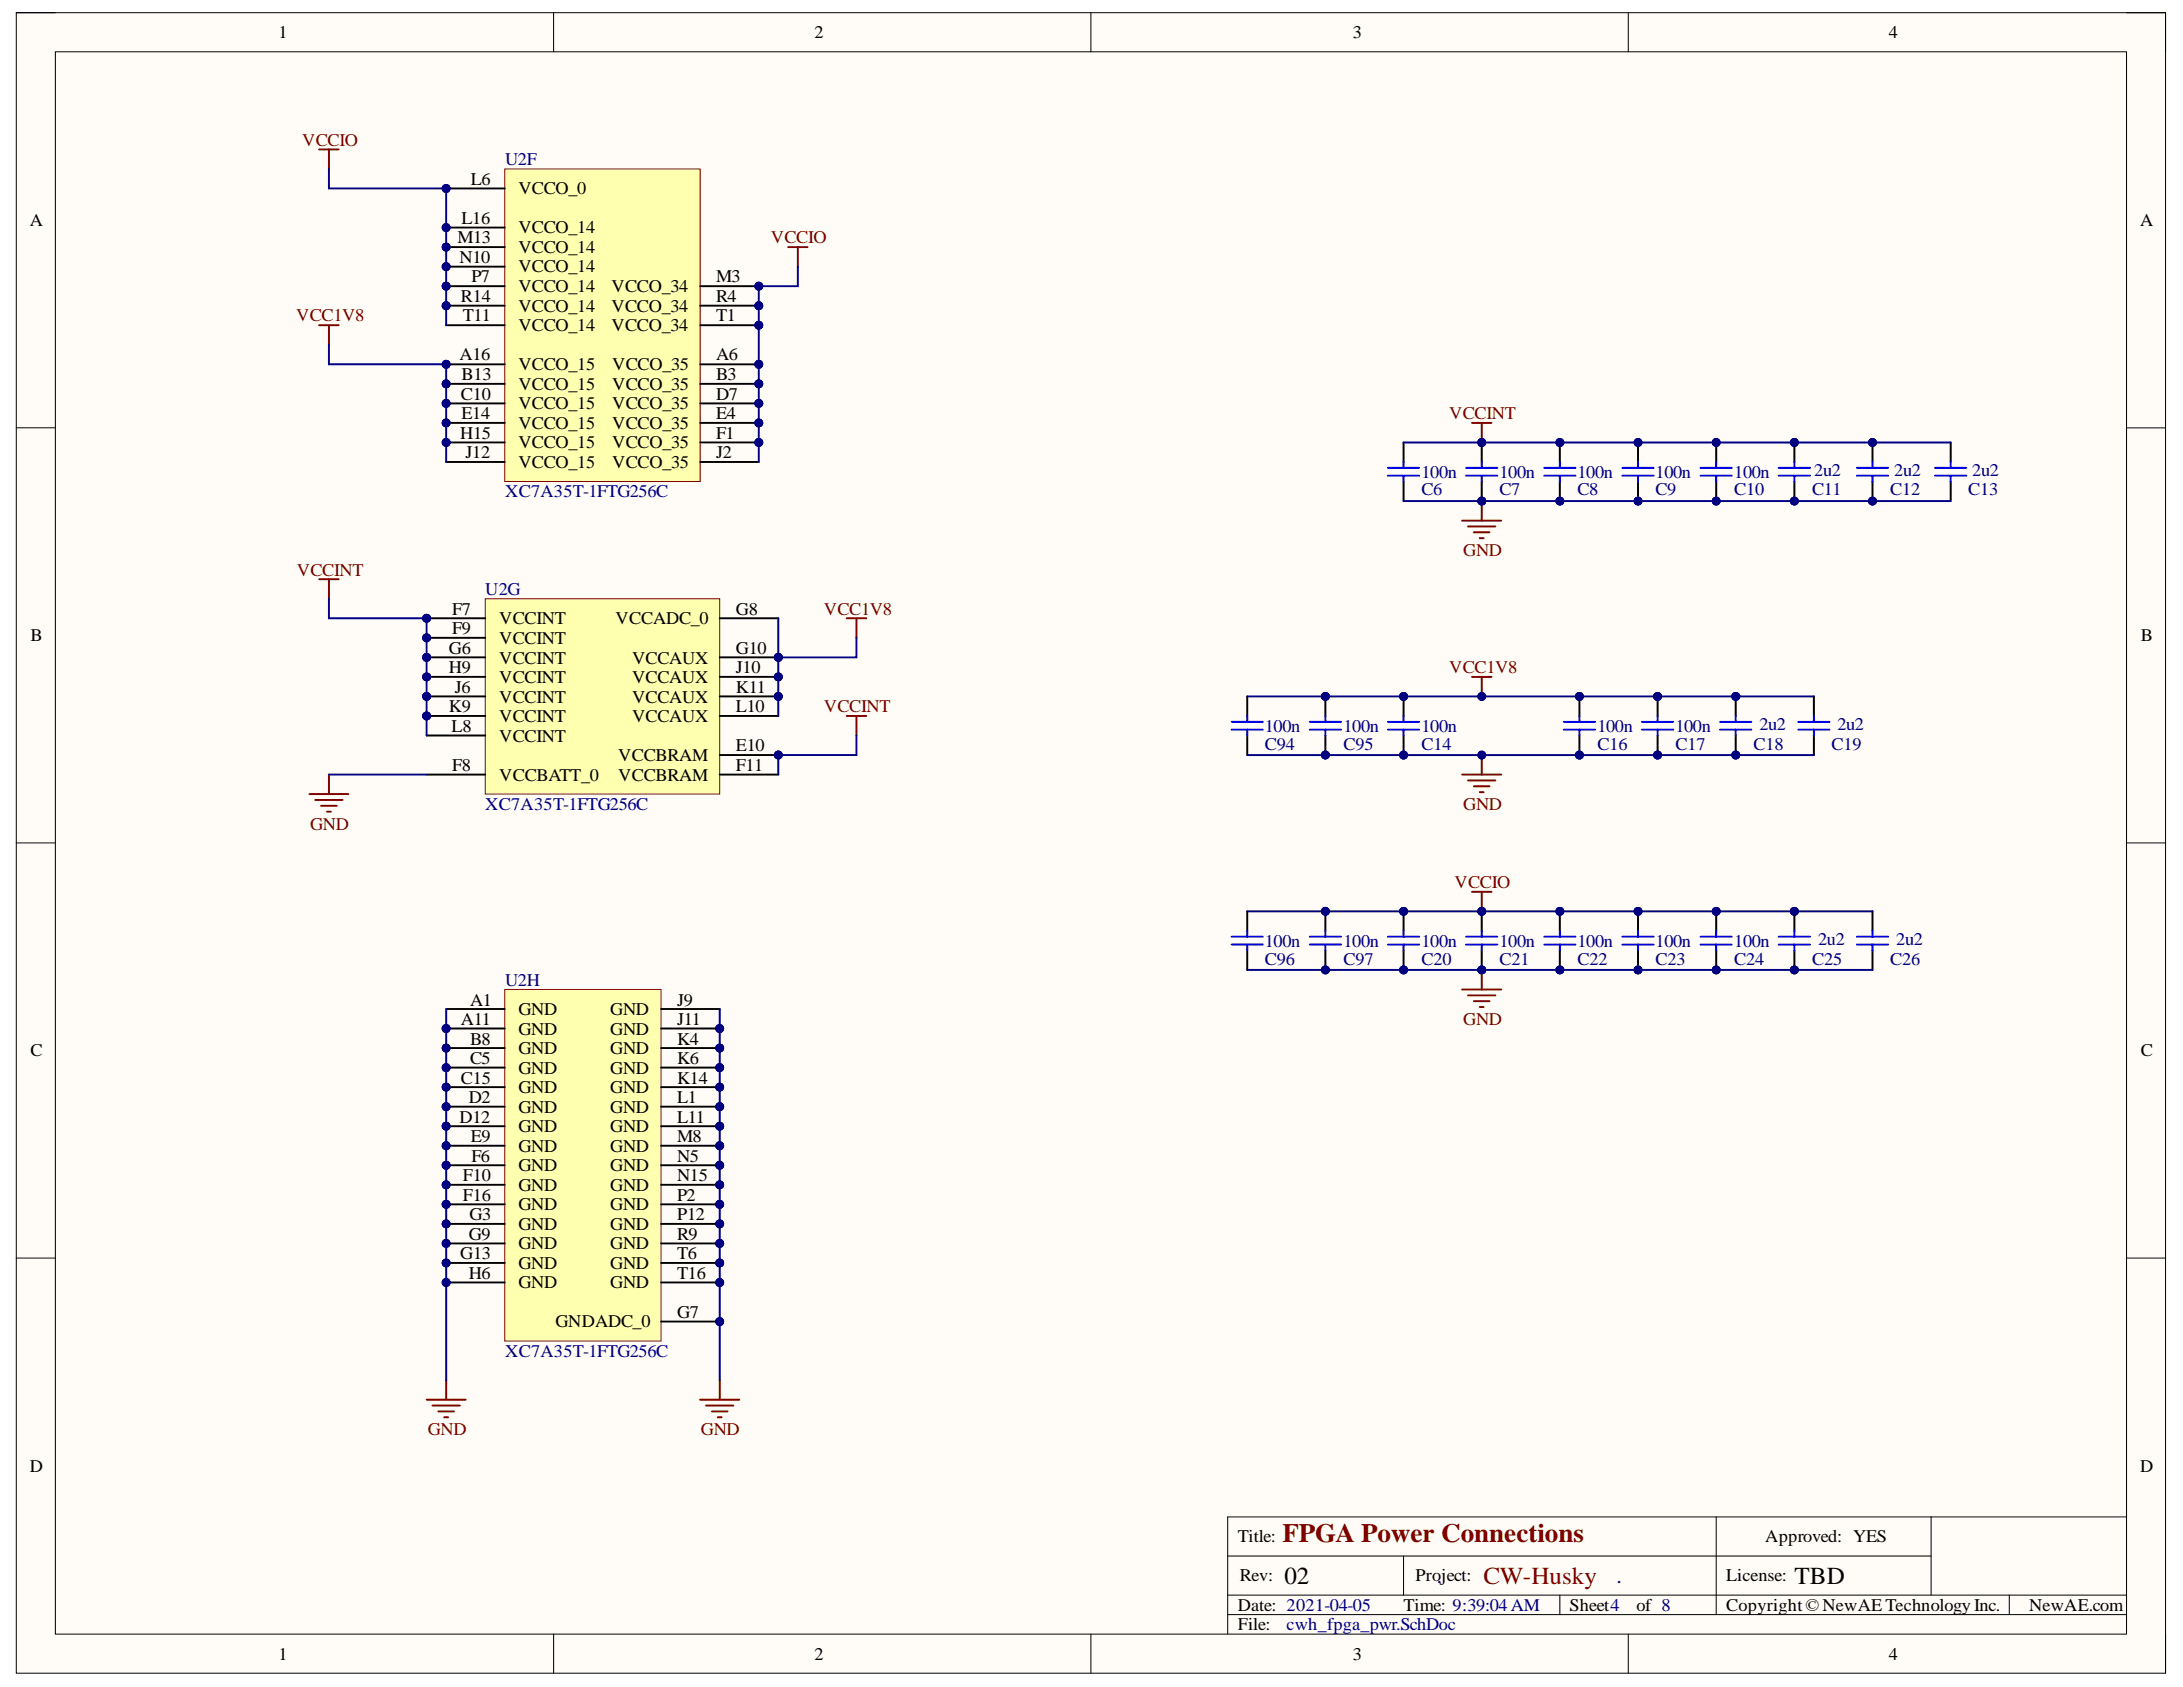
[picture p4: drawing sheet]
<svg xmlns="http://www.w3.org/2000/svg" width="279mm" height="216mm" viewBox="0 0 279 216" stroke-linecap="round" stroke-linejoin="round" font-family="sans-serif">
<defs><g id="words">
<text font-size="3.4" fill="#800000" x="164.2" y="197.4">FPGA Power Connections</text>
<g font-size="3.1">
<text x="164.4" y="202.7">02</text>
<text x="229.7" y="202.7">TBD</text>
</g>
<text font-size="3.1" fill="#800000" x="189.9" y="202.7">CW-Husky</text>
<g font-size="2.7" fill="#000080">
<text x="183.9" y="202.5">.</text>
<text x="206.9" y="202.5">.</text>
</g>
<g font-size="2.3">
<text x="35.6" y="4.9">1</text>
<text x="104.3" y="4.9">2</text>
<text x="173.1" y="4.9">3</text>
<text x="241.8" y="4.9">4</text>
<text x="60.3" y="23.6">L6</text>
<text x="3.8" y="28.9">A</text>
<text x="59.1" y="28.7">L16</text>
<text x="66.3" y="24.9">VCCO_0</text>
<text x="66.3" y="29.9">VCCO_14</text>
<text x="273.9" y="28.9">A</text>
<text x="58.6" y="31.1">M13</text>
<text x="58.8" y="33.7">N10</text>
<text x="66.3" y="32.4">VCCO_14</text>
<text x="66.3" y="34.9">VCCO_14</text>
<text x="59" y="38.7">R14</text>
<text x="59.2" y="41.1">T11</text>
<text x="60.3" y="36.1">P7</text>
<text x="66.3" y="37.4">VCCO_14</text>
<text x="66.3" y="39.9">VCCO_14</text>
<text x="78.3" y="37.4">VCCO_34</text>
<text x="78.3" y="39.9">VCCO_34</text>
<text x="91.6" y="36.1">M3</text>
<text x="91.6" y="38.7">R4</text>
<text x="91.6" y="41.1">T1</text>
<text x="58.8" y="46.1">A16</text>
<text x="66.3" y="42.4">VCCO_14</text>
<text x="66.3" y="47.4">VCCO_15</text>
<text x="78.3" y="42.4">VCCO_34</text>
<text x="78.4" y="47.4">VCCO_35</text>
<text x="91.6" y="46.1">A6</text>
<text x="59" y="51.2">C10</text>
<text x="59.1" y="48.7">B13</text>
<text x="59.1" y="53.6">E14</text>
<text x="66.3" y="49.9">VCCO_15</text>
<text x="66.3" y="52.4">VCCO_15</text>
<text x="78.4" y="49.9">VCCO_35</text>
<text x="78.4" y="52.4">VCCO_35</text>
<text x="91.6" y="48.7">B3</text>
<text x="91.6" y="51.2">D7</text>
<text x="91.6" y="53.6">E4</text>
<text x="58.9" y="56.2">H15</text>
<text x="59.6" y="58.6">J12</text>
<text x="66.3" y="54.9">VCCO_15</text>
<text x="66.3" y="57.4">VCCO_15</text>
<text x="66.3" y="59.9">VCCO_15</text>
<text x="78.4" y="54.9">VCCO_35</text>
<text x="78.4" y="57.4">VCCO_35</text>
<text x="78.4" y="59.9">VCCO_35</text>
<text x="91.6" y="56.2">F1</text>
<text x="91.6" y="58.6">J2</text>
<text x="3.9" y="82.1">B</text>
<text x="57.5" y="83.7">G6</text>
<text x="57.9" y="78.7">F7</text>
<text x="57.9" y="81.1">F9</text>
<text x="63.9" y="79.9">VCCINT</text>
<text x="63.9" y="82.4">VCCINT</text>
<text x="78.8" y="79.9">VCCADC_0</text>
<text x="94.2" y="83.7">G10</text>
<text x="94.2" y="78.7">G8</text>
<text x="274" y="82.1">B</text>
<text x="57.5" y="86.1">H9</text>
<text x="58.2" y="88.7">J6</text>
<text x="63.9" y="84.9">VCCINT</text>
<text x="63.9" y="87.4">VCCINT</text>
<text x="63.9" y="89.9">VCCINT</text>
<text x="80.9" y="84.9">VCCAUX</text>
<text x="80.9" y="87.4">VCCAUX</text>
<text x="80.9" y="89.9">VCCAUX</text>
<text x="94.2" y="86.1">J10</text>
<text x="94.2" y="88.7">K11</text>
<text x="57.5" y="91.1">K9</text>
<text x="57.8" y="93.7">L8</text>
<text x="63.9" y="92.4">VCCINT</text>
<text x="63.9" y="94.9">VCCINT</text>
<text x="80.9" y="92.4">VCCAUX</text>
<text x="94.2" y="91.1">L10</text>
<text x="57.9" y="98.7">F8</text>
<text x="63.9" y="99.9">VCCBATT_0</text>
<text x="79.1" y="97.4">VCCBRAM</text>
<text x="79.1" y="99.9">VCCBRAM</text>
<text x="94.2" y="96.1">E10</text>
<text x="94.2" y="98.7">F11</text>
<text x="59" y="131.1">A11</text>
<text x="60.2" y="128.7">A1</text>
<text x="66.3" y="129.9">GND</text>
<text x="78.1" y="129.9">GND</text>
<text x="86.7" y="128.7">J9</text>
<text x="86.7" y="131.1">J11</text>
<text x="3.9" y="135.2">C</text>
<text x="60.2" y="133.7">B8</text>
<text x="60.2" y="136.1">C5</text>
<text x="66.3" y="132.4">GND</text>
<text x="66.3" y="134.9">GND</text>
<text x="66.3" y="137.4">GND</text>
<text x="78.1" y="132.4">GND</text>
<text x="78.1" y="134.9">GND</text>
<text x="78.1" y="137.4">GND</text>
<text x="86.7" y="133.7">K4</text>
<text x="86.7" y="136.1">K6</text>
<text x="274" y="135.2">C</text>
<text x="58.8" y="143.7">D12</text>
<text x="59" y="138.7">C15</text>
<text x="60" y="141.1">D2</text>
<text x="66.3" y="139.9">GND</text>
<text x="66.3" y="142.4">GND</text>
<text x="78.1" y="139.9">GND</text>
<text x="78.1" y="142.4">GND</text>
<text x="86.7" y="138.7">K14</text>
<text x="86.7" y="141.1">L1</text>
<text x="86.7" y="143.7">L11</text>
<text x="60.3" y="146.2">E9</text>
<text x="60.3" y="148.7">F6</text>
<text x="66.3" y="144.9">GND</text>
<text x="66.3" y="147.4">GND</text>
<text x="66.3" y="149.9">GND</text>
<text x="78.1" y="144.9">GND</text>
<text x="78.1" y="147.4">GND</text>
<text x="78.1" y="149.9">GND</text>
<text x="86.7" y="146.2">M8</text>
<text x="86.7" y="148.7">N5</text>
<text x="59.2" y="151.2">F10</text>
<text x="59.2" y="153.6">F16</text>
<text x="66.3" y="152.4">GND</text>
<text x="66.3" y="154.9">GND</text>
<text x="78.1" y="152.4">GND</text>
<text x="78.1" y="154.9">GND</text>
<text x="86.7" y="151.2">N15</text>
<text x="86.7" y="153.6">P2</text>
<text x="58.9" y="161.2">G13</text>
<text x="60" y="158.6">G9</text>
<text x="60.1" y="156.2">G3</text>
<text x="66.3" y="157.5">GND</text>
<text x="66.3" y="159.9">GND</text>
<text x="78.1" y="157.5">GND</text>
<text x="78.1" y="159.9">GND</text>
<text x="86.7" y="156.2">P12</text>
<text x="86.7" y="158.6">R9</text>
<text x="86.7" y="161.2">T6</text>
<text x="60" y="163.6">H6</text>
<text x="66.3" y="162.4">GND</text>
<text x="66.3" y="164.9">GND</text>
<text x="78.1" y="162.4">GND</text>
<text x="78.1" y="164.9">GND</text>
<text x="86.7" y="163.6">T16</text>
<text x="71.1" y="169.9">GNDADC_0</text>
<text x="86.7" y="168.7">G7</text>
<text x="3.8" y="188.3">D</text>
<text x="273.9" y="188.3">D</text>
<text x="158.4" y="197.4">Title:</text>
<text x="225.9" y="197.4">Approved: YES</text>
<text x="158.7" y="202.4">Rev:</text>
<text x="181.2" y="202.4">Project:</text>
<text x="220.9" y="202.4">License:</text>
<text x="158.4" y="206.2">Date: 2021-04-05</text>
<text x="158.4" y="208.6">File:</text>
<text x="179.7" y="206.2">Time: 9:39:04 AM</text>
<text x="200.9" y="206.2">Sheet4</text>
<text x="209.4" y="206.2">of 8</text>
<text x="220.9" y="206.2">Copyright© NewAE Technology Inc.</text>
<text x="259.7" y="206.2">NewAE.com</text>
<text x="35.6" y="212.4">1</text>
<text x="104.3" y="212.4">2</text>
<text x="173.1" y="212.4">3</text>
<text x="241.8" y="212.4">4</text>
</g>
<g font-size="2.3" fill="#800000">
<text x="38.7" y="18.6">VCCIO</text>
<text x="98.7" y="31.1">VCCIO</text>
<text x="37.9" y="41.1">VCC1V8</text>
<text x="185.5" y="53.6">VCCINT</text>
<text x="187.3" y="71.2">GND</text>
<text x="38" y="73.7">VCCINT</text>
<text x="105.4" y="78.7">VCC1V8</text>
<text x="185.5" y="86.1">VCC1V8</text>
<text x="105.4" y="91.1">VCCINT</text>
<text x="39.7" y="106.2">GND</text>
<text x="187.3" y="103.6">GND</text>
<text x="186.2" y="113.6">VCCIO</text>
<text x="187.3" y="131.1">GND</text>
<text x="54.7" y="183.7">GND</text>
<text x="89.7" y="183.7">GND</text>
</g>
<g font-size="2.3" fill="#000080">
<text x="64.7" y="21.2">U2F</text>
<text x="64.7" y="63.6">XC7A35T-1FTG256C</text>
<text x="181.9" y="63.4">C6</text>
<text x="181.9" y="61.2">100n</text>
<text x="191.9" y="63.4">C7</text>
<text x="191.9" y="61.2">100n</text>
<text x="201.9" y="63.4">C8</text>
<text x="201.9" y="61.2">100n</text>
<text x="211.9" y="63.4">C9</text>
<text x="211.9" y="61.2">100n</text>
<text x="222" y="63.4">C10</text>
<text x="222" y="61.2">100n</text>
<text x="231.9" y="63.4">C11</text>
<text x="232.2" y="60.9">2u2</text>
<text x="241.9" y="63.4">C12</text>
<text x="242.4" y="60.9">2u2</text>
<text x="251.9" y="63.4">C13</text>
<text x="252.4" y="60.9">2u2</text>
<text x="62.1" y="76.1">U2G</text>
<text x="161.9" y="95.9">C94</text>
<text x="161.9" y="93.7">100n</text>
<text x="171.9" y="95.9">C95</text>
<text x="171.9" y="93.7">100n</text>
<text x="181.9" y="95.9">C14</text>
<text x="181.9" y="93.7">100n</text>
<text x="204.4" y="95.9">C16</text>
<text x="204.4" y="93.7">100n</text>
<text x="214.4" y="95.9">C17</text>
<text x="214.4" y="93.7">100n</text>
<text x="224.4" y="95.9">C18</text>
<text x="225.2" y="93.4">2u2</text>
<text x="234.4" y="95.9">C19</text>
<text x="235.2" y="93.4">2u2</text>
<text x="62.1" y="103.6">XC7A35T-1FTG256C</text>
<text x="161.9" y="123.4">C96</text>
<text x="161.9" y="121.2">100n</text>
<text x="171.9" y="123.4">C97</text>
<text x="171.9" y="121.2">100n</text>
<text x="181.9" y="123.4">C20</text>
<text x="181.9" y="121.2">100n</text>
<text x="191.9" y="123.4">C21</text>
<text x="191.9" y="121.2">100n</text>
<text x="201.9" y="123.4">C22</text>
<text x="201.9" y="121.2">100n</text>
<text x="211.9" y="123.4">C23</text>
<text x="211.9" y="121.2">100n</text>
<text x="222" y="123.4">C24</text>
<text x="222" y="121.2">100n</text>
<text x="231.9" y="123.4">C25</text>
<text x="232.7" y="120.9">2u2</text>
<text x="241.9" y="123.4">C26</text>
<text x="242.7" y="120.9">2u2</text>
<text x="64.7" y="126.1">U2H</text>
<text x="64.7" y="173.7">XC7A35T-1FTG256C</text>
<text x="164.7" y="208.6">cwh_fpga_pwr.SchDoc</text>
</g>
</g></defs>
<path d="M2.1 1.6h275.1v212.5h-275.1z" fill-rule="evenodd" fill="#fffcf8"/>
<path d="M2.1 1.6h275.1v212.5h-275.1z" fill="none" stroke="#000" stroke-width=".13"/>
<path d="M7.1 6.6h265.1v202.5h-265.1z" fill-rule="evenodd" fill="#fffcf8"/>
<g fill="none" stroke="#000" stroke-width=".13">
<path d="M2.1 1.6h5M7.1 6.6h265.1v202.5h-265.1zM70.9 1.6v5M139.6 1.6v5M208.4 1.6v5M272.2 1.6h5v5M2.1 54.8h5M272.2 54.8h5M2.1 107.9h5M272.2 107.9h5M2.1 161h5M272.2 161h5"/>
<path d="M157.1 199.1h90.1M179.6 199.1v5M219.7 194.1v12.5M247.2 194.1v10M272.2 194.1h-115.1v15M70.9 209.1v5M139.6 209.1v5M157.1 206.6h115.1M157.1 204.1h115.1M199.6 204.1v2.5M208.4 209.1v5M257.2 204.1v2.5"/>
<path d="M277.2 209.1v5"/>
</g>
<path d="M54.6 179.1h5M55.4 179.9h3.5M57.1 176.6v2.5M56.1 180.6h2M56.9 181.4h.5" fill="none" stroke="#800000" stroke-width=".25"/>
<path d="M179.6 56.6v2.5M179.6 61.6v2.5" fill="none" stroke="#000" stroke-width=".25"/>
<path d="M177.6 59.9h4M179.6 59.1v.8M177.6 60.9h4M179.6 60.9v.7" fill="none" stroke="#00f" stroke-width=".25"/>
<circle cx="189.6" cy="56.6" r=".5" fill="#000080"/>
<circle cx="189.6" cy="56.6" r=".5" fill="none" stroke="#000080" stroke-width=".13"/>
<circle cx="189.6" cy="64.1" r=".5" fill="#000080"/>
<circle cx="189.6" cy="64.1" r=".5" fill="none" stroke="#000080" stroke-width=".13"/>
<path d="M189.6 56.6v2.5" fill="none" stroke="#000" stroke-width=".25"/>
<circle cx="189.6" cy="56.6" r=".5" fill="#000080"/>
<circle cx="189.6" cy="56.6" r=".5" fill="none" stroke="#000080" stroke-width=".13"/>
<path d="M189.6 61.6v2.5" fill="none" stroke="#000" stroke-width=".25"/>
<circle cx="189.6" cy="64.1" r=".5" fill="#000080"/>
<circle cx="189.6" cy="64.1" r=".5" fill="none" stroke="#000080" stroke-width=".13"/>
<path d="M187.6 59.9h4M189.6 59.1v.8M187.6 60.9h4M189.6 60.9v.7" fill="none" stroke="#00f" stroke-width=".25"/>
<circle cx="199.6" cy="56.6" r=".5" fill="#000080"/>
<circle cx="199.6" cy="56.6" r=".5" fill="none" stroke="#000080" stroke-width=".13"/>
<circle cx="199.6" cy="64.1" r=".5" fill="#000080"/>
<circle cx="199.6" cy="64.1" r=".5" fill="none" stroke="#000080" stroke-width=".13"/>
<path d="M199.6 56.6v2.5" fill="none" stroke="#000" stroke-width=".25"/>
<circle cx="199.6" cy="56.6" r=".5" fill="#000080"/>
<circle cx="199.6" cy="56.6" r=".5" fill="none" stroke="#000080" stroke-width=".13"/>
<path d="M199.6 61.6v2.5" fill="none" stroke="#000" stroke-width=".25"/>
<circle cx="199.6" cy="64.1" r=".5" fill="#000080"/>
<circle cx="199.6" cy="64.1" r=".5" fill="none" stroke="#000080" stroke-width=".13"/>
<path d="M197.6 59.9h4.1M199.6 59.1v.8M197.6 60.9h4.1M199.6 60.9v.7" fill="none" stroke="#00f" stroke-width=".25"/>
<circle cx="209.6" cy="56.6" r=".5" fill="#000080"/>
<circle cx="209.6" cy="56.6" r=".5" fill="none" stroke="#000080" stroke-width=".13"/>
<circle cx="209.6" cy="64.1" r=".5" fill="#000080"/>
<circle cx="209.6" cy="64.1" r=".5" fill="none" stroke="#000080" stroke-width=".13"/>
<path d="M209.6 56.6v2.5" fill="none" stroke="#000" stroke-width=".25"/>
<circle cx="209.6" cy="56.6" r=".5" fill="#000080"/>
<circle cx="209.6" cy="56.6" r=".5" fill="none" stroke="#000080" stroke-width=".13"/>
<path d="M209.6 61.6v2.5" fill="none" stroke="#000" stroke-width=".25"/>
<circle cx="209.6" cy="64.1" r=".5" fill="#000080"/>
<circle cx="209.6" cy="64.1" r=".5" fill="none" stroke="#000080" stroke-width=".13"/>
<path d="M207.6 59.9h4M209.6 59.1v.8M207.6 60.9h4M209.6 60.9v.7" fill="none" stroke="#00f" stroke-width=".25"/>
<circle cx="219.7" cy="56.6" r=".5" fill="#000080"/>
<circle cx="219.7" cy="56.6" r=".5" fill="none" stroke="#000080" stroke-width=".13"/>
<circle cx="219.7" cy="64.1" r=".5" fill="#000080"/>
<circle cx="219.7" cy="64.1" r=".5" fill="none" stroke="#000080" stroke-width=".13"/>
<path d="M219.7 56.6v2.5" fill="none" stroke="#000" stroke-width=".25"/>
<circle cx="219.7" cy="56.6" r=".5" fill="#000080"/>
<circle cx="219.7" cy="56.6" r=".5" fill="none" stroke="#000080" stroke-width=".13"/>
<path d="M219.7 61.6v2.5" fill="none" stroke="#000" stroke-width=".25"/>
<circle cx="219.7" cy="64.1" r=".5" fill="#000080"/>
<circle cx="219.7" cy="64.1" r=".5" fill="none" stroke="#000080" stroke-width=".13"/>
<path d="M217.7 59.9h4M219.7 59.1v.8M217.7 60.9h4M219.7 60.9v.7" fill="none" stroke="#00f" stroke-width=".25"/>
<circle cx="179.6" cy="116.6" r=".5" fill="#000080"/>
<circle cx="179.6" cy="116.6" r=".5" fill="none" stroke="#000080" stroke-width=".13"/>
<circle cx="179.6" cy="124.1" r=".5" fill="#000080"/>
<circle cx="179.6" cy="124.1" r=".5" fill="none" stroke="#000080" stroke-width=".13"/>
<path d="M179.6 116.6v2.5" fill="none" stroke="#000" stroke-width=".25"/>
<circle cx="179.6" cy="116.6" r=".5" fill="#000080"/>
<circle cx="179.6" cy="116.6" r=".5" fill="none" stroke="#000080" stroke-width=".13"/>
<path d="M179.6 121.6v2.5" fill="none" stroke="#000" stroke-width=".25"/>
<circle cx="179.6" cy="124.1" r=".5" fill="#000080"/>
<circle cx="179.6" cy="124.1" r=".5" fill="none" stroke="#000080" stroke-width=".13"/>
<path d="M177.6 119.9h4M179.6 119.1v.8M177.6 120.9h4M179.6 120.9v.7" fill="none" stroke="#00f" stroke-width=".25"/>
<circle cx="189.6" cy="116.6" r=".5" fill="#000080"/>
<circle cx="189.6" cy="116.6" r=".5" fill="none" stroke="#000080" stroke-width=".13"/>
<circle cx="189.6" cy="124.1" r=".5" fill="#000080"/>
<circle cx="189.6" cy="124.1" r=".5" fill="none" stroke="#000080" stroke-width=".13"/>
<path d="M189.6 116.6v2.5" fill="none" stroke="#000" stroke-width=".25"/>
<circle cx="189.6" cy="116.6" r=".5" fill="#000080"/>
<circle cx="189.6" cy="116.6" r=".5" fill="none" stroke="#000080" stroke-width=".13"/>
<path d="M189.6 121.6v2.5" fill="none" stroke="#000" stroke-width=".25"/>
<circle cx="189.6" cy="124.1" r=".5" fill="#000080"/>
<circle cx="189.6" cy="124.1" r=".5" fill="none" stroke="#000080" stroke-width=".13"/>
<path d="M187.6 119.9h4M189.6 119.1v.8M187.6 120.9h4M189.6 120.9v.7" fill="none" stroke="#00f" stroke-width=".25"/>
<circle cx="199.6" cy="116.6" r=".5" fill="#000080"/>
<circle cx="199.6" cy="116.6" r=".5" fill="none" stroke="#000080" stroke-width=".13"/>
<circle cx="199.6" cy="124.1" r=".5" fill="#000080"/>
<circle cx="199.6" cy="124.1" r=".5" fill="none" stroke="#000080" stroke-width=".13"/>
<path d="M199.6 116.6v2.5" fill="none" stroke="#000" stroke-width=".25"/>
<circle cx="199.6" cy="116.6" r=".5" fill="#000080"/>
<circle cx="199.6" cy="116.6" r=".5" fill="none" stroke="#000080" stroke-width=".13"/>
<path d="M199.6 121.6v2.5" fill="none" stroke="#000" stroke-width=".25"/>
<circle cx="199.6" cy="124.1" r=".5" fill="#000080"/>
<circle cx="199.6" cy="124.1" r=".5" fill="none" stroke="#000080" stroke-width=".13"/>
<path d="M197.6 119.9h4.1M199.6 119.1v.8M197.6 120.9h4.1M199.6 120.9v.7" fill="none" stroke="#00f" stroke-width=".25"/>
<circle cx="209.6" cy="116.6" r=".5" fill="#000080"/>
<circle cx="209.6" cy="116.6" r=".5" fill="none" stroke="#000080" stroke-width=".13"/>
<circle cx="209.6" cy="124.1" r=".5" fill="#000080"/>
<circle cx="209.6" cy="124.1" r=".5" fill="none" stroke="#000080" stroke-width=".13"/>
<path d="M209.6 116.6v2.5" fill="none" stroke="#000" stroke-width=".25"/>
<circle cx="209.6" cy="116.6" r=".5" fill="#000080"/>
<circle cx="209.6" cy="116.6" r=".5" fill="none" stroke="#000080" stroke-width=".13"/>
<path d="M209.6 121.6v2.5" fill="none" stroke="#000" stroke-width=".25"/>
<circle cx="209.6" cy="124.1" r=".5" fill="#000080"/>
<circle cx="209.6" cy="124.1" r=".5" fill="none" stroke="#000080" stroke-width=".13"/>
<path d="M207.6 119.9h4M209.6 119.1v.8M207.6 120.9h4M209.6 120.9v.7" fill="none" stroke="#00f" stroke-width=".25"/>
<circle cx="219.7" cy="116.6" r=".5" fill="#000080"/>
<circle cx="219.7" cy="116.6" r=".5" fill="none" stroke="#000080" stroke-width=".13"/>
<circle cx="219.7" cy="124.1" r=".5" fill="#000080"/>
<circle cx="219.7" cy="124.1" r=".5" fill="none" stroke="#000080" stroke-width=".13"/>
<path d="M219.7 116.6v2.5" fill="none" stroke="#000" stroke-width=".25"/>
<circle cx="219.7" cy="116.6" r=".5" fill="#000080"/>
<circle cx="219.7" cy="116.6" r=".5" fill="none" stroke="#000080" stroke-width=".13"/>
<path d="M219.7 121.6v2.5" fill="none" stroke="#000" stroke-width=".25"/>
<circle cx="219.7" cy="124.1" r=".5" fill="#000080"/>
<circle cx="219.7" cy="124.1" r=".5" fill="none" stroke="#000080" stroke-width=".13"/>
<path d="M217.7 119.9h4M219.7 119.1v.8M217.7 120.9h4M219.7 120.9v.7" fill="none" stroke="#00f" stroke-width=".25"/>
<circle cx="229.7" cy="56.6" r=".5" fill="#000080"/>
<circle cx="229.7" cy="56.6" r=".5" fill="none" stroke="#000080" stroke-width=".13"/>
<circle cx="229.7" cy="64.1" r=".5" fill="#000080"/>
<circle cx="229.7" cy="64.1" r=".5" fill="none" stroke="#000080" stroke-width=".13"/>
<path d="M229.7 56.6v2.5" fill="none" stroke="#000" stroke-width=".25"/>
<circle cx="229.7" cy="56.6" r=".5" fill="#000080"/>
<circle cx="229.7" cy="56.6" r=".5" fill="none" stroke="#000080" stroke-width=".13"/>
<path d="M229.7 61.6v2.5" fill="none" stroke="#000" stroke-width=".25"/>
<circle cx="229.7" cy="64.1" r=".5" fill="#000080"/>
<circle cx="229.7" cy="64.1" r=".5" fill="none" stroke="#000080" stroke-width=".13"/>
<path d="M227.7 59.9h4M229.7 59.1v.8M227.7 60.9h4M229.7 60.9v.7" fill="none" stroke="#00f" stroke-width=".25"/>
<circle cx="239.7" cy="56.6" r=".5" fill="#000080"/>
<circle cx="239.7" cy="56.6" r=".5" fill="none" stroke="#000080" stroke-width=".13"/>
<circle cx="239.7" cy="64.1" r=".5" fill="#000080"/>
<circle cx="239.7" cy="64.1" r=".5" fill="none" stroke="#000080" stroke-width=".13"/>
<path d="M239.7 56.6v2.5" fill="none" stroke="#000" stroke-width=".25"/>
<circle cx="239.7" cy="56.6" r=".5" fill="#000080"/>
<circle cx="239.7" cy="56.6" r=".5" fill="none" stroke="#000080" stroke-width=".13"/>
<path d="M239.7 61.6v2.5" fill="none" stroke="#000" stroke-width=".25"/>
<circle cx="239.7" cy="64.1" r=".5" fill="#000080"/>
<circle cx="239.7" cy="64.1" r=".5" fill="none" stroke="#000080" stroke-width=".13"/>
<path d="M237.7 59.9h4M239.7 59.1v.8M237.7 60.9h4M239.7 60.9v.7" fill="none" stroke="#00f" stroke-width=".25"/>
<circle cx="229.7" cy="116.6" r=".5" fill="#000080"/>
<circle cx="229.7" cy="116.6" r=".5" fill="none" stroke="#000080" stroke-width=".13"/>
<circle cx="229.7" cy="124.1" r=".5" fill="#000080"/>
<circle cx="229.7" cy="124.1" r=".5" fill="none" stroke="#000080" stroke-width=".13"/>
<path d="M229.7 116.6v2.5" fill="none" stroke="#000" stroke-width=".25"/>
<circle cx="229.7" cy="116.6" r=".5" fill="#000080"/>
<circle cx="229.7" cy="116.6" r=".5" fill="none" stroke="#000080" stroke-width=".13"/>
<path d="M229.7 121.6v2.5" fill="none" stroke="#000" stroke-width=".25"/>
<circle cx="229.7" cy="124.1" r=".5" fill="#000080"/>
<circle cx="229.7" cy="124.1" r=".5" fill="none" stroke="#000080" stroke-width=".13"/>
<path d="M247.7 59.9h4M249.7 59.1v.8M247.7 60.9h4M249.7 60.9v.7M227.7 119.9h4M229.7 119.1v.8M237.7 119.9h4M239.7 119.1v.8M227.7 120.9h4M229.7 120.9v.7M237.7 120.9h4M239.7 120.9v.7" fill="none" stroke="#00f" stroke-width=".25"/>
<path d="M249.7 56.6v2.5M249.7 61.6v2.5M239.7 116.6v2.5M239.7 121.6v2.5" fill="none" stroke="#000" stroke-width=".25"/>
<circle cx="202.2" cy="89.1" r=".5" fill="#000080"/>
<circle cx="202.2" cy="89.1" r=".5" fill="none" stroke="#000080" stroke-width=".13"/>
<circle cx="202.2" cy="96.6" r=".5" fill="#000080"/>
<circle cx="202.2" cy="96.6" r=".5" fill="none" stroke="#000080" stroke-width=".13"/>
<path d="M202.1 89.1v2.5" fill="none" stroke="#000" stroke-width=".25"/>
<circle cx="202.2" cy="89.1" r=".5" fill="#000080"/>
<circle cx="202.2" cy="89.1" r=".5" fill="none" stroke="#000080" stroke-width=".13"/>
<path d="M202.1 94.1v2.5" fill="none" stroke="#000" stroke-width=".25"/>
<circle cx="202.2" cy="96.6" r=".5" fill="#000080"/>
<circle cx="202.2" cy="96.6" r=".5" fill="none" stroke="#000080" stroke-width=".13"/>
<path d="M200.1 93.4h4M200.1 92.4h4M202.1 91.6v.8M202.1 93.4v.7" fill="none" stroke="#00f" stroke-width=".25"/>
<circle cx="212.2" cy="89.1" r=".5" fill="#000080"/>
<circle cx="212.2" cy="89.1" r=".5" fill="none" stroke="#000080" stroke-width=".13"/>
<circle cx="212.2" cy="96.6" r=".5" fill="#000080"/>
<circle cx="212.2" cy="96.6" r=".5" fill="none" stroke="#000080" stroke-width=".13"/>
<path d="M212.2 89.1v2.5" fill="none" stroke="#000" stroke-width=".25"/>
<circle cx="212.2" cy="89.1" r=".5" fill="#000080"/>
<circle cx="212.2" cy="89.1" r=".5" fill="none" stroke="#000080" stroke-width=".13"/>
<path d="M212.2 94.1v2.5" fill="none" stroke="#000" stroke-width=".25"/>
<circle cx="212.2" cy="96.6" r=".5" fill="#000080"/>
<circle cx="212.2" cy="96.6" r=".5" fill="none" stroke="#000080" stroke-width=".13"/>
<path d="M210.1 93.4h4.1M210.1 92.4h4.1M212.2 91.6v.8M212.2 93.4v.7" fill="none" stroke="#00f" stroke-width=".25"/>
<circle cx="222.2" cy="89.1" r=".5" fill="#000080"/>
<circle cx="222.2" cy="89.1" r=".5" fill="none" stroke="#000080" stroke-width=".13"/>
<circle cx="222.2" cy="96.6" r=".5" fill="#000080"/>
<circle cx="222.2" cy="96.6" r=".5" fill="none" stroke="#000080" stroke-width=".13"/>
<path d="M222.2 89.1v2.5" fill="none" stroke="#000" stroke-width=".25"/>
<circle cx="222.2" cy="89.1" r=".5" fill="#000080"/>
<circle cx="222.2" cy="89.1" r=".5" fill="none" stroke="#000080" stroke-width=".13"/>
<path d="M222.2 94.1v2.5" fill="none" stroke="#000" stroke-width=".25"/>
<circle cx="222.2" cy="96.6" r=".5" fill="#000080"/>
<circle cx="222.2" cy="96.6" r=".5" fill="none" stroke="#000080" stroke-width=".13"/>
<path d="M220.2 93.4h4M220.2 92.4h4M222.2 91.6v.8M222.2 93.4v.7" fill="none" stroke="#00f" stroke-width=".25"/>
<path d="M188.4 54.1h2.5M189.6 54.1v2.5" fill="none" stroke="#800000" stroke-width=".25"/>
<circle cx="189.6" cy="56.6" r=".5" fill="#000080"/>
<circle cx="189.6" cy="56.6" r=".5" fill="none" stroke="#000080" stroke-width=".13"/>
<path d="M188.4 114.1h2.5M189.6 114.1v2.5" fill="none" stroke="#800000" stroke-width=".25"/>
<circle cx="189.6" cy="116.6" r=".5" fill="#000080"/>
<circle cx="189.6" cy="116.6" r=".5" fill="none" stroke="#000080" stroke-width=".13"/>
<path d="M187.1 126.6h5M187.9 127.4h3.5M188.6 128.1h2M189.4 128.9h.5M189.6 124.1v2.5" fill="none" stroke="#800000" stroke-width=".25"/>
<circle cx="189.6" cy="124.1" r=".5" fill="#000080"/>
<circle cx="189.6" cy="124.1" r=".5" fill="none" stroke="#000080" stroke-width=".13"/>
<path d="M187.1 66.6h5M187.9 67.4h3.5M188.6 68.1h2M189.4 68.9h.5M189.6 64.1v2.5" fill="none" stroke="#800000" stroke-width=".25"/>
<circle cx="189.6" cy="64.1" r=".5" fill="#000080"/>
<circle cx="189.6" cy="64.1" r=".5" fill="none" stroke="#000080" stroke-width=".13"/>
<circle cx="57.1" cy="131.6" r=".5" fill="#000080"/>
<circle cx="57.1" cy="131.6" r=".5" fill="none" stroke="#000080" stroke-width=".13"/>
<circle cx="57.1" cy="134.1" r=".5" fill="#000080"/>
<circle cx="57.1" cy="134.1" r=".5" fill="none" stroke="#000080" stroke-width=".13"/>
<circle cx="57.1" cy="136.6" r=".5" fill="#000080"/>
<circle cx="57.1" cy="136.6" r=".5" fill="none" stroke="#000080" stroke-width=".13"/>
<circle cx="57.1" cy="139.1" r=".5" fill="#000080"/>
<circle cx="57.1" cy="139.1" r=".5" fill="none" stroke="#000080" stroke-width=".13"/>
<circle cx="57.1" cy="141.6" r=".5" fill="#000080"/>
<circle cx="57.1" cy="141.6" r=".5" fill="none" stroke="#000080" stroke-width=".13"/>
<circle cx="57.1" cy="144.1" r=".5" fill="#000080"/>
<circle cx="57.1" cy="144.1" r=".5" fill="none" stroke="#000080" stroke-width=".13"/>
<circle cx="57.1" cy="146.6" r=".5" fill="#000080"/>
<circle cx="57.1" cy="146.6" r=".5" fill="none" stroke="#000080" stroke-width=".13"/>
<circle cx="57.1" cy="149.1" r=".5" fill="#000080"/>
<circle cx="57.1" cy="149.1" r=".5" fill="none" stroke="#000080" stroke-width=".13"/>
<circle cx="57.1" cy="151.6" r=".5" fill="#000080"/>
<circle cx="57.1" cy="151.6" r=".5" fill="none" stroke="#000080" stroke-width=".13"/>
<circle cx="57.1" cy="154.1" r=".5" fill="#000080"/>
<circle cx="57.1" cy="154.1" r=".5" fill="none" stroke="#000080" stroke-width=".13"/>
<circle cx="57.1" cy="156.6" r=".5" fill="#000080"/>
<circle cx="57.1" cy="156.6" r=".5" fill="none" stroke="#000080" stroke-width=".13"/>
<circle cx="57.1" cy="159.1" r=".5" fill="#000080"/>
<circle cx="57.1" cy="159.1" r=".5" fill="none" stroke="#000080" stroke-width=".13"/>
<circle cx="57.1" cy="161.6" r=".5" fill="#000080"/>
<circle cx="57.1" cy="161.6" r=".5" fill="none" stroke="#000080" stroke-width=".13"/>
<circle cx="57.1" cy="164.1" r=".5" fill="#000080"/>
<circle cx="57.1" cy="164.1" r=".5" fill="none" stroke="#000080" stroke-width=".13"/>
<circle cx="92.1" cy="131.6" r=".5" fill="#000080"/>
<circle cx="92.1" cy="131.6" r=".5" fill="none" stroke="#000080" stroke-width=".13"/>
<circle cx="92.1" cy="134.1" r=".5" fill="#000080"/>
<circle cx="92.1" cy="134.1" r=".5" fill="none" stroke="#000080" stroke-width=".13"/>
<circle cx="92.1" cy="136.6" r=".5" fill="#000080"/>
<circle cx="92.1" cy="136.6" r=".5" fill="none" stroke="#000080" stroke-width=".13"/>
<circle cx="92.1" cy="139.1" r=".5" fill="#000080"/>
<circle cx="92.1" cy="139.1" r=".5" fill="none" stroke="#000080" stroke-width=".13"/>
<circle cx="92.1" cy="141.6" r=".5" fill="#000080"/>
<circle cx="92.1" cy="141.6" r=".5" fill="none" stroke="#000080" stroke-width=".13"/>
<circle cx="92.1" cy="144.1" r=".5" fill="#000080"/>
<circle cx="92.1" cy="144.1" r=".5" fill="none" stroke="#000080" stroke-width=".13"/>
<circle cx="92.1" cy="146.6" r=".5" fill="#000080"/>
<circle cx="92.1" cy="146.6" r=".5" fill="none" stroke="#000080" stroke-width=".13"/>
<circle cx="92.1" cy="149.1" r=".5" fill="#000080"/>
<circle cx="92.1" cy="149.1" r=".5" fill="none" stroke="#000080" stroke-width=".13"/>
<circle cx="92.1" cy="151.6" r=".5" fill="#000080"/>
<circle cx="92.1" cy="151.6" r=".5" fill="none" stroke="#000080" stroke-width=".13"/>
<circle cx="92.1" cy="154.1" r=".5" fill="#000080"/>
<circle cx="92.1" cy="154.1" r=".5" fill="none" stroke="#000080" stroke-width=".13"/>
<circle cx="92.1" cy="156.6" r=".5" fill="#000080"/>
<circle cx="92.1" cy="156.6" r=".5" fill="none" stroke="#000080" stroke-width=".13"/>
<circle cx="92.1" cy="159.1" r=".5" fill="#000080"/>
<circle cx="92.1" cy="159.1" r=".5" fill="none" stroke="#000080" stroke-width=".13"/>
<circle cx="92.1" cy="161.6" r=".5" fill="#000080"/>
<circle cx="92.1" cy="161.6" r=".5" fill="none" stroke="#000080" stroke-width=".13"/>
<circle cx="92.1" cy="164.1" r=".5" fill="#000080"/>
<circle cx="92.1" cy="164.1" r=".5" fill="none" stroke="#000080" stroke-width=".13"/>
<circle cx="92.1" cy="169.1" r=".5" fill="#000080"/>
<circle cx="92.1" cy="169.1" r=".5" fill="none" stroke="#000080" stroke-width=".13"/>
<path d="M64.6 126.6h20v45h-20z" fill-rule="evenodd" fill="#ffffb0"/>
<path d="M64.6 126.6h20v45h-20z" fill="none" stroke="#800000" stroke-width=".13"/>
<path d="M57.1 129.1h7.5M57.1 131.6h7.5" fill="none" stroke="#000" stroke-width=".25"/>
<circle cx="57.1" cy="131.6" r=".5" fill="#000080"/>
<circle cx="57.1" cy="131.6" r=".5" fill="none" stroke="#000080" stroke-width=".13"/>
<path d="M57.1 134.1h7.5" fill="none" stroke="#000" stroke-width=".25"/>
<circle cx="57.1" cy="134.1" r=".5" fill="#000080"/>
<circle cx="57.1" cy="134.1" r=".5" fill="none" stroke="#000080" stroke-width=".13"/>
<path d="M57.1 136.6h7.5" fill="none" stroke="#000" stroke-width=".25"/>
<circle cx="57.1" cy="136.6" r=".5" fill="#000080"/>
<circle cx="57.1" cy="136.6" r=".5" fill="none" stroke="#000080" stroke-width=".13"/>
<path d="M57.1 139.1h7.5" fill="none" stroke="#000" stroke-width=".25"/>
<circle cx="57.1" cy="139.1" r=".5" fill="#000080"/>
<circle cx="57.1" cy="139.1" r=".5" fill="none" stroke="#000080" stroke-width=".13"/>
<path d="M57.1 141.6h7.5" fill="none" stroke="#000" stroke-width=".25"/>
<circle cx="57.1" cy="141.6" r=".5" fill="#000080"/>
<circle cx="57.1" cy="141.6" r=".5" fill="none" stroke="#000080" stroke-width=".13"/>
<path d="M57.1 144.1h7.5" fill="none" stroke="#000" stroke-width=".25"/>
<circle cx="57.1" cy="144.1" r=".5" fill="#000080"/>
<circle cx="57.1" cy="144.1" r=".5" fill="none" stroke="#000080" stroke-width=".13"/>
<path d="M57.1 146.6h7.5" fill="none" stroke="#000" stroke-width=".25"/>
<circle cx="57.1" cy="146.6" r=".5" fill="#000080"/>
<circle cx="57.1" cy="146.6" r=".5" fill="none" stroke="#000080" stroke-width=".13"/>
<path d="M57.1 149.1h7.5" fill="none" stroke="#000" stroke-width=".25"/>
<circle cx="57.1" cy="149.1" r=".5" fill="#000080"/>
<circle cx="57.1" cy="149.1" r=".5" fill="none" stroke="#000080" stroke-width=".13"/>
<path d="M57.1 151.6h7.5" fill="none" stroke="#000" stroke-width=".25"/>
<circle cx="57.1" cy="151.6" r=".5" fill="#000080"/>
<circle cx="57.1" cy="151.6" r=".5" fill="none" stroke="#000080" stroke-width=".13"/>
<path d="M57.1 154.1h7.5" fill="none" stroke="#000" stroke-width=".25"/>
<circle cx="57.1" cy="154.1" r=".5" fill="#000080"/>
<circle cx="57.1" cy="154.1" r=".5" fill="none" stroke="#000080" stroke-width=".13"/>
<path d="M57.1 156.6h7.5" fill="none" stroke="#000" stroke-width=".25"/>
<circle cx="57.1" cy="156.6" r=".5" fill="#000080"/>
<circle cx="57.1" cy="156.6" r=".5" fill="none" stroke="#000080" stroke-width=".13"/>
<path d="M57.1 159.1h7.5" fill="none" stroke="#000" stroke-width=".25"/>
<circle cx="57.1" cy="159.1" r=".5" fill="#000080"/>
<circle cx="57.1" cy="159.1" r=".5" fill="none" stroke="#000080" stroke-width=".13"/>
<path d="M57.1 161.6h7.5" fill="none" stroke="#000" stroke-width=".25"/>
<circle cx="57.1" cy="161.6" r=".5" fill="#000080"/>
<circle cx="57.1" cy="161.6" r=".5" fill="none" stroke="#000080" stroke-width=".13"/>
<path d="M57.1 164.1h7.5" fill="none" stroke="#000" stroke-width=".25"/>
<circle cx="57.1" cy="164.1" r=".5" fill="#000080"/>
<circle cx="57.1" cy="164.1" r=".5" fill="none" stroke="#000080" stroke-width=".13"/>
<path d="M84.6 129.1h7.5M84.6 131.6h7.5" fill="none" stroke="#000" stroke-width=".25"/>
<circle cx="92.1" cy="131.6" r=".5" fill="#000080"/>
<circle cx="92.1" cy="131.6" r=".5" fill="none" stroke="#000080" stroke-width=".13"/>
<path d="M84.6 134.1h7.5" fill="none" stroke="#000" stroke-width=".25"/>
<circle cx="92.1" cy="134.1" r=".5" fill="#000080"/>
<circle cx="92.1" cy="134.1" r=".5" fill="none" stroke="#000080" stroke-width=".13"/>
<path d="M84.6 136.6h7.5" fill="none" stroke="#000" stroke-width=".25"/>
<circle cx="92.1" cy="136.6" r=".5" fill="#000080"/>
<circle cx="92.1" cy="136.6" r=".5" fill="none" stroke="#000080" stroke-width=".13"/>
<path d="M84.6 139.1h7.5" fill="none" stroke="#000" stroke-width=".25"/>
<circle cx="92.1" cy="139.1" r=".5" fill="#000080"/>
<circle cx="92.1" cy="139.1" r=".5" fill="none" stroke="#000080" stroke-width=".13"/>
<path d="M84.6 141.6h7.5" fill="none" stroke="#000" stroke-width=".25"/>
<circle cx="92.1" cy="141.6" r=".5" fill="#000080"/>
<circle cx="92.1" cy="141.6" r=".5" fill="none" stroke="#000080" stroke-width=".13"/>
<path d="M84.6 144.1h7.5" fill="none" stroke="#000" stroke-width=".25"/>
<circle cx="92.1" cy="144.1" r=".5" fill="#000080"/>
<circle cx="92.1" cy="144.1" r=".5" fill="none" stroke="#000080" stroke-width=".13"/>
<path d="M84.6 146.6h7.5" fill="none" stroke="#000" stroke-width=".25"/>
<circle cx="92.1" cy="146.6" r=".5" fill="#000080"/>
<circle cx="92.1" cy="146.6" r=".5" fill="none" stroke="#000080" stroke-width=".13"/>
<path d="M84.6 149.1h7.5" fill="none" stroke="#000" stroke-width=".25"/>
<circle cx="92.1" cy="149.1" r=".5" fill="#000080"/>
<circle cx="92.1" cy="149.1" r=".5" fill="none" stroke="#000080" stroke-width=".13"/>
<path d="M84.6 151.6h7.5" fill="none" stroke="#000" stroke-width=".25"/>
<circle cx="92.1" cy="151.6" r=".5" fill="#000080"/>
<circle cx="92.1" cy="151.6" r=".5" fill="none" stroke="#000080" stroke-width=".13"/>
<path d="M84.6 154.1h7.5" fill="none" stroke="#000" stroke-width=".25"/>
<circle cx="92.1" cy="154.1" r=".5" fill="#000080"/>
<circle cx="92.1" cy="154.1" r=".5" fill="none" stroke="#000080" stroke-width=".13"/>
<path d="M84.6 156.6h7.5" fill="none" stroke="#000" stroke-width=".25"/>
<circle cx="92.1" cy="156.6" r=".5" fill="#000080"/>
<circle cx="92.1" cy="156.6" r=".5" fill="none" stroke="#000080" stroke-width=".13"/>
<path d="M84.6 159.1h7.5" fill="none" stroke="#000" stroke-width=".25"/>
<circle cx="92.1" cy="159.1" r=".5" fill="#000080"/>
<circle cx="92.1" cy="159.1" r=".5" fill="none" stroke="#000080" stroke-width=".13"/>
<path d="M84.6 161.6h7.5" fill="none" stroke="#000" stroke-width=".25"/>
<circle cx="92.1" cy="161.6" r=".5" fill="#000080"/>
<circle cx="92.1" cy="161.6" r=".5" fill="none" stroke="#000080" stroke-width=".13"/>
<path d="M84.6 164.1h7.5" fill="none" stroke="#000" stroke-width=".25"/>
<circle cx="92.1" cy="164.1" r=".5" fill="#000080"/>
<circle cx="92.1" cy="164.1" r=".5" fill="none" stroke="#000080" stroke-width=".13"/>
<path d="M84.6 169.1h7.5" fill="none" stroke="#000" stroke-width=".25"/>
<circle cx="92.1" cy="169.1" r=".5" fill="#000080"/>
<circle cx="92.1" cy="169.1" r=".5" fill="none" stroke="#000080" stroke-width=".13"/>
<path d="M89.6 179.1h5M90.4 179.9h3.5M92.1 176.6v2.5M91.1 180.6h2M91.9 181.4h.5" fill="none" stroke="#800000" stroke-width=".25"/>
<circle cx="57.1" cy="24.1" r=".5" fill="#000080"/>
<circle cx="57.1" cy="24.1" r=".5" fill="none" stroke="#000080" stroke-width=".13"/>
<circle cx="57.1" cy="29.1" r=".5" fill="#000080"/>
<circle cx="57.1" cy="29.1" r=".5" fill="none" stroke="#000080" stroke-width=".13"/>
<circle cx="57.1" cy="31.6" r=".5" fill="#000080"/>
<circle cx="57.1" cy="31.6" r=".5" fill="none" stroke="#000080" stroke-width=".13"/>
<circle cx="57.1" cy="34.1" r=".5" fill="#000080"/>
<circle cx="57.1" cy="34.1" r=".5" fill="none" stroke="#000080" stroke-width=".13"/>
<circle cx="57.1" cy="36.6" r=".5" fill="#000080"/>
<circle cx="57.1" cy="36.6" r=".5" fill="none" stroke="#000080" stroke-width=".13"/>
<circle cx="57.1" cy="39.1" r=".5" fill="#000080"/>
<circle cx="57.1" cy="39.1" r=".5" fill="none" stroke="#000080" stroke-width=".13"/>
<circle cx="57.1" cy="46.6" r=".5" fill="#000080"/>
<circle cx="57.1" cy="46.6" r=".5" fill="none" stroke="#000080" stroke-width=".13"/>
<circle cx="57.1" cy="49.1" r=".5" fill="#000080"/>
<circle cx="57.1" cy="49.1" r=".5" fill="none" stroke="#000080" stroke-width=".13"/>
<circle cx="57.1" cy="51.6" r=".5" fill="#000080"/>
<circle cx="57.1" cy="51.6" r=".5" fill="none" stroke="#000080" stroke-width=".13"/>
<circle cx="57.1" cy="54.1" r=".5" fill="#000080"/>
<circle cx="57.1" cy="54.1" r=".5" fill="none" stroke="#000080" stroke-width=".13"/>
<circle cx="57.1" cy="56.6" r=".5" fill="#000080"/>
<circle cx="57.1" cy="56.6" r=".5" fill="none" stroke="#000080" stroke-width=".13"/>
<circle cx="97.1" cy="36.6" r=".5" fill="#000080"/>
<circle cx="97.1" cy="36.6" r=".5" fill="none" stroke="#000080" stroke-width=".13"/>
<circle cx="97.1" cy="39.1" r=".5" fill="#000080"/>
<circle cx="97.1" cy="39.1" r=".5" fill="none" stroke="#000080" stroke-width=".13"/>
<circle cx="97.1" cy="41.6" r=".5" fill="#000080"/>
<circle cx="97.1" cy="41.6" r=".5" fill="none" stroke="#000080" stroke-width=".13"/>
<circle cx="97.1" cy="46.6" r=".5" fill="#000080"/>
<circle cx="97.1" cy="46.6" r=".5" fill="none" stroke="#000080" stroke-width=".13"/>
<circle cx="97.1" cy="49.1" r=".5" fill="#000080"/>
<circle cx="97.1" cy="49.1" r=".5" fill="none" stroke="#000080" stroke-width=".13"/>
<circle cx="97.1" cy="51.6" r=".5" fill="#000080"/>
<circle cx="97.1" cy="51.6" r=".5" fill="none" stroke="#000080" stroke-width=".13"/>
<circle cx="97.1" cy="54.1" r=".5" fill="#000080"/>
<circle cx="97.1" cy="54.1" r=".5" fill="none" stroke="#000080" stroke-width=".13"/>
<circle cx="97.1" cy="56.6" r=".5" fill="#000080"/>
<circle cx="97.1" cy="56.6" r=".5" fill="none" stroke="#000080" stroke-width=".13"/>
<path d="M64.6 21.6h25v40h-25z" fill-rule="evenodd" fill="#ffffb0"/>
<path d="M64.6 21.6h25v40h-25z" fill="none" stroke="#800000" stroke-width=".13"/>
<path d="M57.1 24.1h7.5" fill="none" stroke="#000" stroke-width=".25"/>
<circle cx="57.1" cy="24.1" r=".5" fill="#000080"/>
<circle cx="57.1" cy="24.1" r=".5" fill="none" stroke="#000080" stroke-width=".13"/>
<path d="M57.1 29.1h7.5" fill="none" stroke="#000" stroke-width=".25"/>
<circle cx="57.1" cy="29.1" r=".5" fill="#000080"/>
<circle cx="57.1" cy="29.1" r=".5" fill="none" stroke="#000080" stroke-width=".13"/>
<path d="M57.1 31.6h7.5" fill="none" stroke="#000" stroke-width=".25"/>
<circle cx="57.1" cy="31.6" r=".5" fill="#000080"/>
<circle cx="57.1" cy="31.6" r=".5" fill="none" stroke="#000080" stroke-width=".13"/>
<path d="M57.1 34.1h7.5" fill="none" stroke="#000" stroke-width=".25"/>
<circle cx="57.1" cy="34.1" r=".5" fill="#000080"/>
<circle cx="57.1" cy="34.1" r=".5" fill="none" stroke="#000080" stroke-width=".13"/>
<path d="M57.1 36.6h7.5" fill="none" stroke="#000" stroke-width=".25"/>
<circle cx="57.1" cy="36.6" r=".5" fill="#000080"/>
<circle cx="57.1" cy="36.6" r=".5" fill="none" stroke="#000080" stroke-width=".13"/>
<path d="M57.1 39.1h7.5" fill="none" stroke="#000" stroke-width=".25"/>
<circle cx="57.1" cy="39.1" r=".5" fill="#000080"/>
<circle cx="57.1" cy="39.1" r=".5" fill="none" stroke="#000080" stroke-width=".13"/>
<path d="M57.1 41.6h7.5M57.1 46.6h7.5" fill="none" stroke="#000" stroke-width=".25"/>
<circle cx="57.1" cy="46.6" r=".5" fill="#000080"/>
<circle cx="57.1" cy="46.6" r=".5" fill="none" stroke="#000080" stroke-width=".13"/>
<path d="M57.1 49.1h7.5" fill="none" stroke="#000" stroke-width=".25"/>
<circle cx="57.1" cy="49.1" r=".5" fill="#000080"/>
<circle cx="57.1" cy="49.1" r=".5" fill="none" stroke="#000080" stroke-width=".13"/>
<path d="M57.1 51.6h7.5" fill="none" stroke="#000" stroke-width=".25"/>
<circle cx="57.1" cy="51.6" r=".5" fill="#000080"/>
<circle cx="57.1" cy="51.6" r=".5" fill="none" stroke="#000080" stroke-width=".13"/>
<path d="M57.1 54.1h7.5" fill="none" stroke="#000" stroke-width=".25"/>
<circle cx="57.1" cy="54.1" r=".5" fill="#000080"/>
<circle cx="57.1" cy="54.1" r=".5" fill="none" stroke="#000080" stroke-width=".13"/>
<path d="M57.1 56.6h7.5" fill="none" stroke="#000" stroke-width=".25"/>
<circle cx="57.1" cy="56.6" r=".5" fill="#000080"/>
<circle cx="57.1" cy="56.6" r=".5" fill="none" stroke="#000080" stroke-width=".13"/>
<path d="M89.6 36.6h7.5M57.1 59.1h7.5" fill="none" stroke="#000" stroke-width=".25"/>
<circle cx="97.1" cy="36.6" r=".5" fill="#000080"/>
<circle cx="97.1" cy="36.6" r=".5" fill="none" stroke="#000080" stroke-width=".13"/>
<path d="M89.6 39.1h7.5" fill="none" stroke="#000" stroke-width=".25"/>
<circle cx="97.1" cy="39.1" r=".5" fill="#000080"/>
<circle cx="97.1" cy="39.1" r=".5" fill="none" stroke="#000080" stroke-width=".13"/>
<path d="M89.6 41.6h7.5" fill="none" stroke="#000" stroke-width=".25"/>
<circle cx="97.1" cy="41.6" r=".5" fill="#000080"/>
<circle cx="97.1" cy="41.6" r=".5" fill="none" stroke="#000080" stroke-width=".13"/>
<path d="M89.6 46.6h7.5" fill="none" stroke="#000" stroke-width=".25"/>
<circle cx="97.1" cy="46.6" r=".5" fill="#000080"/>
<circle cx="97.1" cy="46.6" r=".5" fill="none" stroke="#000080" stroke-width=".13"/>
<path d="M89.6 49.1h7.5" fill="none" stroke="#000" stroke-width=".25"/>
<circle cx="97.1" cy="49.1" r=".5" fill="#000080"/>
<circle cx="97.1" cy="49.1" r=".5" fill="none" stroke="#000080" stroke-width=".13"/>
<path d="M89.6 51.6h7.5" fill="none" stroke="#000" stroke-width=".25"/>
<circle cx="97.1" cy="51.6" r=".5" fill="#000080"/>
<circle cx="97.1" cy="51.6" r=".5" fill="none" stroke="#000080" stroke-width=".13"/>
<path d="M89.6 54.1h7.5" fill="none" stroke="#000" stroke-width=".25"/>
<circle cx="97.1" cy="54.1" r=".5" fill="#000080"/>
<circle cx="97.1" cy="54.1" r=".5" fill="none" stroke="#000080" stroke-width=".13"/>
<path d="M89.6 56.6h7.5" fill="none" stroke="#000" stroke-width=".25"/>
<circle cx="97.1" cy="56.6" r=".5" fill="#000080"/>
<circle cx="97.1" cy="56.6" r=".5" fill="none" stroke="#000080" stroke-width=".13"/>
<path d="M89.6 59.1h7.5" fill="none" stroke="#000" stroke-width=".25"/>
<circle cx="54.6" cy="79.1" r=".5" fill="#000080"/>
<circle cx="54.6" cy="79.1" r=".5" fill="none" stroke="#000080" stroke-width=".13"/>
<circle cx="54.6" cy="81.6" r=".5" fill="#000080"/>
<circle cx="54.6" cy="81.6" r=".5" fill="none" stroke="#000080" stroke-width=".13"/>
<circle cx="54.6" cy="84.1" r=".5" fill="#000080"/>
<circle cx="54.6" cy="84.1" r=".5" fill="none" stroke="#000080" stroke-width=".13"/>
<circle cx="54.6" cy="86.6" r=".5" fill="#000080"/>
<circle cx="54.6" cy="86.6" r=".5" fill="none" stroke="#000080" stroke-width=".13"/>
<circle cx="54.6" cy="89.1" r=".5" fill="#000080"/>
<circle cx="54.6" cy="89.1" r=".5" fill="none" stroke="#000080" stroke-width=".13"/>
<circle cx="54.6" cy="91.6" r=".5" fill="#000080"/>
<circle cx="54.6" cy="91.6" r=".5" fill="none" stroke="#000080" stroke-width=".13"/>
<circle cx="99.6" cy="84.1" r=".5" fill="#000080"/>
<circle cx="99.6" cy="84.1" r=".5" fill="none" stroke="#000080" stroke-width=".13"/>
<circle cx="99.6" cy="86.6" r=".5" fill="#000080"/>
<circle cx="99.6" cy="86.6" r=".5" fill="none" stroke="#000080" stroke-width=".13"/>
<circle cx="99.6" cy="89.1" r=".5" fill="#000080"/>
<circle cx="99.6" cy="89.1" r=".5" fill="none" stroke="#000080" stroke-width=".13"/>
<circle cx="99.6" cy="96.6" r=".5" fill="#000080"/>
<circle cx="99.6" cy="96.6" r=".5" fill="none" stroke="#000080" stroke-width=".13"/>
<path d="M62.1 76.6h30v25h-30z" fill-rule="evenodd" fill="#ffffb0"/>
<path d="M62.1 76.6h30v25h-30z" fill="none" stroke="#800000" stroke-width=".13"/>
<path d="M54.6 79.1h7.5" fill="none" stroke="#000" stroke-width=".25"/>
<circle cx="54.6" cy="79.1" r=".5" fill="#000080"/>
<circle cx="54.6" cy="79.1" r=".5" fill="none" stroke="#000080" stroke-width=".13"/>
<path d="M54.6 81.6h7.5" fill="none" stroke="#000" stroke-width=".25"/>
<circle cx="54.6" cy="81.6" r=".5" fill="#000080"/>
<circle cx="54.6" cy="81.6" r=".5" fill="none" stroke="#000080" stroke-width=".13"/>
<path d="M54.6 84.1h7.5" fill="none" stroke="#000" stroke-width=".25"/>
<circle cx="54.6" cy="84.1" r=".5" fill="#000080"/>
<circle cx="54.6" cy="84.1" r=".5" fill="none" stroke="#000080" stroke-width=".13"/>
<path d="M54.6 86.6h7.5" fill="none" stroke="#000" stroke-width=".25"/>
<circle cx="54.6" cy="86.6" r=".5" fill="#000080"/>
<circle cx="54.6" cy="86.6" r=".5" fill="none" stroke="#000080" stroke-width=".13"/>
<path d="M54.6 89.1h7.5" fill="none" stroke="#000" stroke-width=".25"/>
<circle cx="54.6" cy="89.1" r=".5" fill="#000080"/>
<circle cx="54.6" cy="89.1" r=".5" fill="none" stroke="#000080" stroke-width=".13"/>
<path d="M54.6 91.6h7.5" fill="none" stroke="#000" stroke-width=".25"/>
<circle cx="54.6" cy="91.6" r=".5" fill="#000080"/>
<circle cx="54.6" cy="91.6" r=".5" fill="none" stroke="#000080" stroke-width=".13"/>
<path d="M54.6 94.1h7.5M92.1 84.1h7.5" fill="none" stroke="#000" stroke-width=".25"/>
<circle cx="99.6" cy="84.1" r=".5" fill="#000080"/>
<circle cx="99.6" cy="84.1" r=".5" fill="none" stroke="#000080" stroke-width=".13"/>
<path d="M92.1 86.6h7.5" fill="none" stroke="#000" stroke-width=".25"/>
<circle cx="99.6" cy="86.6" r=".5" fill="#000080"/>
<circle cx="99.6" cy="86.6" r=".5" fill="none" stroke="#000080" stroke-width=".13"/>
<path d="M92.1 89.1h7.5" fill="none" stroke="#000" stroke-width=".25"/>
<circle cx="99.6" cy="89.1" r=".5" fill="#000080"/>
<circle cx="99.6" cy="89.1" r=".5" fill="none" stroke="#000080" stroke-width=".13"/>
<path d="M92.1 91.6h7.5M92.1 96.6h7.5" fill="none" stroke="#000" stroke-width=".25"/>
<circle cx="99.6" cy="96.6" r=".5" fill="#000080"/>
<circle cx="99.6" cy="96.6" r=".5" fill="none" stroke="#000080" stroke-width=".13"/>
<path d="M92.1 79.1h7.5M54.6 99.1h7.5M92.1 99.1h7.5M232.2 89.1v2.5M232.2 94.1v2.5" fill="none" stroke="#000" stroke-width=".25"/>
<g fill="none" stroke="#800000" stroke-width=".25">
<path d="M40.8 19.1h2.5M42.1 19.1v2.5M100.9 31.6h2.5M102.1 31.6v2.5M40.8 41.6h2.5M42.1 41.6v2.5M40.8 74.1h2.5M42.1 74.1v2.5M108.4 79.1h2.5M109.6 79.1v2.5M42.1 99.1v2.5M108.4 91.6h2.5"/>
<path d="M109.6 91.6v2.5M39.6 101.6h5M40.3 102.4h3.5M41.1 103.1h2M41.9 103.9h.4"/>
</g>
<path d="M230.2 93.4h4M230.2 92.4h4M232.2 91.6v.8M232.2 93.4v.7" fill="none" stroke="#00f" stroke-width=".25"/>
<circle cx="179.6" cy="89.1" r=".5" fill="#000080"/>
<circle cx="179.6" cy="89.1" r=".5" fill="none" stroke="#000080" stroke-width=".13"/>
<circle cx="179.6" cy="96.6" r=".5" fill="#000080"/>
<circle cx="179.6" cy="96.6" r=".5" fill="none" stroke="#000080" stroke-width=".13"/>
<path d="M179.6 89.1v2.5" fill="none" stroke="#000" stroke-width=".25"/>
<circle cx="179.6" cy="89.1" r=".5" fill="#000080"/>
<circle cx="179.6" cy="89.1" r=".5" fill="none" stroke="#000080" stroke-width=".13"/>
<path d="M179.6 94.1v2.5" fill="none" stroke="#000" stroke-width=".25"/>
<circle cx="179.6" cy="96.6" r=".5" fill="#000080"/>
<circle cx="179.6" cy="96.6" r=".5" fill="none" stroke="#000080" stroke-width=".13"/>
<path d="M177.6 93.4h4M177.6 92.4h4M179.6 91.6v.8M179.6 93.4v.7" fill="none" stroke="#00f" stroke-width=".25"/>
<path d="M187.1 99.1h5M187.9 99.9h3.5M189.6 96.6v2.5M188.6 100.6h2M189.4 101.4h.5" fill="none" stroke="#800000" stroke-width=".25"/>
<circle cx="189.6" cy="96.6" r=".5" fill="#000080"/>
<circle cx="189.6" cy="96.6" r=".5" fill="none" stroke="#000080" stroke-width=".13"/>
<path d="M188.4 86.6h2.5M189.6 86.6v2.5" fill="none" stroke="#800000" stroke-width=".25"/>
<circle cx="189.6" cy="89.1" r=".5" fill="#000080"/>
<circle cx="189.6" cy="89.1" r=".5" fill="none" stroke="#000080" stroke-width=".13"/>
<path d="M179.6 64.1h70.1" fill="none" stroke="#000080" stroke-width=".25"/>
<circle cx="189.6" cy="64.1" r=".5" fill="#000080"/>
<circle cx="189.6" cy="64.1" r=".5" fill="none" stroke="#000080" stroke-width=".13"/>
<circle cx="199.6" cy="64.1" r=".5" fill="#000080"/>
<circle cx="199.6" cy="64.1" r=".5" fill="none" stroke="#000080" stroke-width=".13"/>
<circle cx="209.6" cy="64.1" r=".5" fill="#000080"/>
<circle cx="209.6" cy="64.1" r=".5" fill="none" stroke="#000080" stroke-width=".13"/>
<circle cx="219.7" cy="64.1" r=".5" fill="#000080"/>
<circle cx="219.7" cy="64.1" r=".5" fill="none" stroke="#000080" stroke-width=".13"/>
<circle cx="229.7" cy="64.1" r=".5" fill="#000080"/>
<circle cx="229.7" cy="64.1" r=".5" fill="none" stroke="#000080" stroke-width=".13"/>
<circle cx="239.7" cy="64.1" r=".5" fill="#000080"/>
<circle cx="239.7" cy="64.1" r=".5" fill="none" stroke="#000080" stroke-width=".13"/>
<path d="M179.6 56.6h70.1" fill="none" stroke="#000080" stroke-width=".25"/>
<circle cx="189.6" cy="56.6" r=".5" fill="#000080"/>
<circle cx="189.6" cy="56.6" r=".5" fill="none" stroke="#000080" stroke-width=".13"/>
<circle cx="199.6" cy="56.6" r=".5" fill="#000080"/>
<circle cx="199.6" cy="56.6" r=".5" fill="none" stroke="#000080" stroke-width=".13"/>
<circle cx="209.6" cy="56.6" r=".5" fill="#000080"/>
<circle cx="209.6" cy="56.6" r=".5" fill="none" stroke="#000080" stroke-width=".13"/>
<circle cx="219.7" cy="56.6" r=".5" fill="#000080"/>
<circle cx="219.7" cy="56.6" r=".5" fill="none" stroke="#000080" stroke-width=".13"/>
<circle cx="229.7" cy="56.6" r=".5" fill="#000080"/>
<circle cx="229.7" cy="56.6" r=".5" fill="none" stroke="#000080" stroke-width=".13"/>
<circle cx="239.7" cy="56.6" r=".5" fill="#000080"/>
<circle cx="239.7" cy="56.6" r=".5" fill="none" stroke="#000080" stroke-width=".13"/>
<path d="M57.1 129.1v47.5" fill="none" stroke="#000080" stroke-width=".25"/>
<circle cx="57.1" cy="164.1" r=".5" fill="#000080"/>
<circle cx="57.1" cy="164.1" r=".5" fill="none" stroke="#000080" stroke-width=".13"/>
<circle cx="57.1" cy="161.6" r=".5" fill="#000080"/>
<circle cx="57.1" cy="161.6" r=".5" fill="none" stroke="#000080" stroke-width=".13"/>
<circle cx="57.1" cy="159.1" r=".5" fill="#000080"/>
<circle cx="57.1" cy="159.1" r=".5" fill="none" stroke="#000080" stroke-width=".13"/>
<circle cx="57.1" cy="156.6" r=".5" fill="#000080"/>
<circle cx="57.1" cy="156.6" r=".5" fill="none" stroke="#000080" stroke-width=".13"/>
<circle cx="57.1" cy="154.1" r=".5" fill="#000080"/>
<circle cx="57.1" cy="154.1" r=".5" fill="none" stroke="#000080" stroke-width=".13"/>
<circle cx="57.1" cy="151.6" r=".5" fill="#000080"/>
<circle cx="57.1" cy="151.6" r=".5" fill="none" stroke="#000080" stroke-width=".13"/>
<circle cx="57.1" cy="149.1" r=".5" fill="#000080"/>
<circle cx="57.1" cy="149.1" r=".5" fill="none" stroke="#000080" stroke-width=".13"/>
<circle cx="57.1" cy="146.6" r=".5" fill="#000080"/>
<circle cx="57.1" cy="146.6" r=".5" fill="none" stroke="#000080" stroke-width=".13"/>
<circle cx="57.1" cy="144.1" r=".5" fill="#000080"/>
<circle cx="57.1" cy="144.1" r=".5" fill="none" stroke="#000080" stroke-width=".13"/>
<circle cx="57.1" cy="141.6" r=".5" fill="#000080"/>
<circle cx="57.1" cy="141.6" r=".5" fill="none" stroke="#000080" stroke-width=".13"/>
<circle cx="57.1" cy="139.1" r=".5" fill="#000080"/>
<circle cx="57.1" cy="139.1" r=".5" fill="none" stroke="#000080" stroke-width=".13"/>
<circle cx="57.1" cy="136.6" r=".5" fill="#000080"/>
<circle cx="57.1" cy="136.6" r=".5" fill="none" stroke="#000080" stroke-width=".13"/>
<circle cx="57.1" cy="134.1" r=".5" fill="#000080"/>
<circle cx="57.1" cy="134.1" r=".5" fill="none" stroke="#000080" stroke-width=".13"/>
<circle cx="57.1" cy="131.6" r=".5" fill="#000080"/>
<circle cx="57.1" cy="131.6" r=".5" fill="none" stroke="#000080" stroke-width=".13"/>
<path d="M92.1 129.1v47.5" fill="none" stroke="#000080" stroke-width=".25"/>
<circle cx="92.1" cy="169.1" r=".5" fill="#000080"/>
<circle cx="92.1" cy="169.1" r=".5" fill="none" stroke="#000080" stroke-width=".13"/>
<circle cx="92.1" cy="164.1" r=".5" fill="#000080"/>
<circle cx="92.1" cy="164.1" r=".5" fill="none" stroke="#000080" stroke-width=".13"/>
<circle cx="92.1" cy="161.6" r=".5" fill="#000080"/>
<circle cx="92.1" cy="161.6" r=".5" fill="none" stroke="#000080" stroke-width=".13"/>
<circle cx="92.1" cy="159.1" r=".5" fill="#000080"/>
<circle cx="92.1" cy="159.1" r=".5" fill="none" stroke="#000080" stroke-width=".13"/>
<circle cx="92.1" cy="156.6" r=".5" fill="#000080"/>
<circle cx="92.1" cy="156.6" r=".5" fill="none" stroke="#000080" stroke-width=".13"/>
<circle cx="92.1" cy="154.1" r=".5" fill="#000080"/>
<circle cx="92.1" cy="154.1" r=".5" fill="none" stroke="#000080" stroke-width=".13"/>
<circle cx="92.1" cy="151.6" r=".5" fill="#000080"/>
<circle cx="92.1" cy="151.6" r=".5" fill="none" stroke="#000080" stroke-width=".13"/>
<circle cx="92.1" cy="149.1" r=".5" fill="#000080"/>
<circle cx="92.1" cy="149.1" r=".5" fill="none" stroke="#000080" stroke-width=".13"/>
<circle cx="92.1" cy="146.6" r=".5" fill="#000080"/>
<circle cx="92.1" cy="146.6" r=".5" fill="none" stroke="#000080" stroke-width=".13"/>
<circle cx="92.1" cy="144.1" r=".5" fill="#000080"/>
<circle cx="92.1" cy="144.1" r=".5" fill="none" stroke="#000080" stroke-width=".13"/>
<circle cx="92.1" cy="141.6" r=".5" fill="#000080"/>
<circle cx="92.1" cy="141.6" r=".5" fill="none" stroke="#000080" stroke-width=".13"/>
<circle cx="92.1" cy="139.1" r=".5" fill="#000080"/>
<circle cx="92.1" cy="139.1" r=".5" fill="none" stroke="#000080" stroke-width=".13"/>
<circle cx="92.1" cy="136.6" r=".5" fill="#000080"/>
<circle cx="92.1" cy="136.6" r=".5" fill="none" stroke="#000080" stroke-width=".13"/>
<circle cx="92.1" cy="134.1" r=".5" fill="#000080"/>
<circle cx="92.1" cy="134.1" r=".5" fill="none" stroke="#000080" stroke-width=".13"/>
<circle cx="92.1" cy="131.6" r=".5" fill="#000080"/>
<circle cx="92.1" cy="131.6" r=".5" fill="none" stroke="#000080" stroke-width=".13"/>
<path d="M42.1 44.1v2.5h15v12.5" fill="none" stroke="#000080" stroke-width=".25"/>
<circle cx="57.1" cy="56.6" r=".5" fill="#000080"/>
<circle cx="57.1" cy="56.6" r=".5" fill="none" stroke="#000080" stroke-width=".13"/>
<circle cx="57.1" cy="54.1" r=".5" fill="#000080"/>
<circle cx="57.1" cy="54.1" r=".5" fill="none" stroke="#000080" stroke-width=".13"/>
<circle cx="57.1" cy="51.6" r=".5" fill="#000080"/>
<circle cx="57.1" cy="51.6" r=".5" fill="none" stroke="#000080" stroke-width=".13"/>
<circle cx="57.1" cy="49.1" r=".5" fill="#000080"/>
<circle cx="57.1" cy="49.1" r=".5" fill="none" stroke="#000080" stroke-width=".13"/>
<circle cx="57.1" cy="46.6" r=".5" fill="#000080"/>
<circle cx="57.1" cy="46.6" r=".5" fill="none" stroke="#000080" stroke-width=".13"/>
<path d="M42.1 21.6v2.5h15v17.5" fill="none" stroke="#000080" stroke-width=".25"/>
<circle cx="57.1" cy="39.1" r=".5" fill="#000080"/>
<circle cx="57.1" cy="39.1" r=".5" fill="none" stroke="#000080" stroke-width=".13"/>
<circle cx="57.1" cy="36.6" r=".5" fill="#000080"/>
<circle cx="57.1" cy="36.6" r=".5" fill="none" stroke="#000080" stroke-width=".13"/>
<circle cx="57.1" cy="34.1" r=".5" fill="#000080"/>
<circle cx="57.1" cy="34.1" r=".5" fill="none" stroke="#000080" stroke-width=".13"/>
<circle cx="57.1" cy="31.6" r=".5" fill="#000080"/>
<circle cx="57.1" cy="31.6" r=".5" fill="none" stroke="#000080" stroke-width=".13"/>
<circle cx="57.1" cy="29.1" r=".5" fill="#000080"/>
<circle cx="57.1" cy="29.1" r=".5" fill="none" stroke="#000080" stroke-width=".13"/>
<circle cx="57.1" cy="24.1" r=".5" fill="#000080"/>
<circle cx="57.1" cy="24.1" r=".5" fill="none" stroke="#000080" stroke-width=".13"/>
<path d="M102.1 34.1v2.5h-5v22.5" fill="none" stroke="#000080" stroke-width=".25"/>
<circle cx="97.1" cy="56.6" r=".5" fill="#000080"/>
<circle cx="97.1" cy="56.6" r=".5" fill="none" stroke="#000080" stroke-width=".13"/>
<circle cx="97.1" cy="54.1" r=".5" fill="#000080"/>
<circle cx="97.1" cy="54.1" r=".5" fill="none" stroke="#000080" stroke-width=".13"/>
<circle cx="97.1" cy="51.6" r=".5" fill="#000080"/>
<circle cx="97.1" cy="51.6" r=".5" fill="none" stroke="#000080" stroke-width=".13"/>
<circle cx="97.1" cy="49.1" r=".5" fill="#000080"/>
<circle cx="97.1" cy="49.1" r=".5" fill="none" stroke="#000080" stroke-width=".13"/>
<circle cx="97.1" cy="46.6" r=".5" fill="#000080"/>
<circle cx="97.1" cy="46.6" r=".5" fill="none" stroke="#000080" stroke-width=".13"/>
<circle cx="97.1" cy="41.6" r=".5" fill="#000080"/>
<circle cx="97.1" cy="41.6" r=".5" fill="none" stroke="#000080" stroke-width=".13"/>
<circle cx="97.1" cy="39.1" r=".5" fill="#000080"/>
<circle cx="97.1" cy="39.1" r=".5" fill="none" stroke="#000080" stroke-width=".13"/>
<circle cx="97.1" cy="36.6" r=".5" fill="#000080"/>
<circle cx="97.1" cy="36.6" r=".5" fill="none" stroke="#000080" stroke-width=".13"/>
<path d="M42.1 76.6v2.5h12.5v15" fill="none" stroke="#000080" stroke-width=".25"/>
<circle cx="54.6" cy="91.6" r=".5" fill="#000080"/>
<circle cx="54.6" cy="91.6" r=".5" fill="none" stroke="#000080" stroke-width=".13"/>
<circle cx="54.6" cy="89.1" r=".5" fill="#000080"/>
<circle cx="54.6" cy="89.1" r=".5" fill="none" stroke="#000080" stroke-width=".13"/>
<circle cx="54.6" cy="86.6" r=".5" fill="#000080"/>
<circle cx="54.6" cy="86.6" r=".5" fill="none" stroke="#000080" stroke-width=".13"/>
<circle cx="54.6" cy="84.1" r=".5" fill="#000080"/>
<circle cx="54.6" cy="84.1" r=".5" fill="none" stroke="#000080" stroke-width=".13"/>
<circle cx="54.6" cy="81.6" r=".5" fill="#000080"/>
<circle cx="54.6" cy="81.6" r=".5" fill="none" stroke="#000080" stroke-width=".13"/>
<circle cx="54.6" cy="79.1" r=".5" fill="#000080"/>
<circle cx="54.6" cy="79.1" r=".5" fill="none" stroke="#000080" stroke-width=".13"/>
<path d="M109.6 81.6v2.5h-10v7.5" fill="none" stroke="#000080" stroke-width=".25"/>
<circle cx="99.6" cy="89.1" r=".5" fill="#000080"/>
<circle cx="99.6" cy="89.1" r=".5" fill="none" stroke="#000080" stroke-width=".13"/>
<circle cx="99.6" cy="86.6" r=".5" fill="#000080"/>
<circle cx="99.6" cy="86.6" r=".5" fill="none" stroke="#000080" stroke-width=".13"/>
<circle cx="99.6" cy="84.1" r=".5" fill="#000080"/>
<circle cx="99.6" cy="84.1" r=".5" fill="none" stroke="#000080" stroke-width=".13"/>
<path d="M109.6 94.1v2.5h-10v2.5" fill="none" stroke="#000080" stroke-width=".25"/>
<circle cx="99.6" cy="96.6" r=".5" fill="#000080"/>
<circle cx="99.6" cy="96.6" r=".5" fill="none" stroke="#000080" stroke-width=".13"/>
<path d="M99.6 79.1v5" fill="none" stroke="#000080" stroke-width=".25"/>
<circle cx="99.6" cy="84.1" r=".5" fill="#000080"/>
<circle cx="99.6" cy="84.1" r=".5" fill="none" stroke="#000080" stroke-width=".13"/>
<path d="M42.1 99.1h12.5" fill="none" stroke="#000080" stroke-width=".25"/>
<circle cx="169.6" cy="89.1" r=".5" fill="#000080"/>
<circle cx="169.6" cy="89.1" r=".5" fill="none" stroke="#000080" stroke-width=".13"/>
<circle cx="169.6" cy="96.6" r=".5" fill="#000080"/>
<circle cx="169.6" cy="96.6" r=".5" fill="none" stroke="#000080" stroke-width=".13"/>
<path d="M169.6 89.1v2.5" fill="none" stroke="#000" stroke-width=".25"/>
<circle cx="169.6" cy="89.1" r=".5" fill="#000080"/>
<circle cx="169.6" cy="89.1" r=".5" fill="none" stroke="#000080" stroke-width=".13"/>
<path d="M169.6 94.1v2.5" fill="none" stroke="#000" stroke-width=".25"/>
<circle cx="169.6" cy="96.6" r=".5" fill="#000080"/>
<circle cx="169.6" cy="96.6" r=".5" fill="none" stroke="#000080" stroke-width=".13"/>
<path d="M157.6 93.4h4M157.6 92.4h4M159.6 91.6v.8M159.6 93.4v.7M167.6 93.4h4M167.6 92.4h4M169.6 91.6v.8M169.6 93.4v.7M157.6 119.9h4M159.6 119.1v.8M157.6 120.9h4M159.6 120.9v.7" fill="none" stroke="#00f" stroke-width=".25"/>
<path d="M159.6 89.1v2.5M159.6 94.1v2.5M159.6 116.6v2.5M159.6 121.6v2.5" fill="none" stroke="#000" stroke-width=".25"/>
<circle cx="169.6" cy="116.6" r=".5" fill="#000080"/>
<circle cx="169.6" cy="116.6" r=".5" fill="none" stroke="#000080" stroke-width=".13"/>
<circle cx="169.6" cy="124.1" r=".5" fill="#000080"/>
<circle cx="169.6" cy="124.1" r=".5" fill="none" stroke="#000080" stroke-width=".13"/>
<path d="M169.6 116.6v2.5" fill="none" stroke="#000" stroke-width=".25"/>
<circle cx="169.6" cy="116.6" r=".5" fill="#000080"/>
<circle cx="169.6" cy="116.6" r=".5" fill="none" stroke="#000080" stroke-width=".13"/>
<path d="M169.6 121.6v2.5" fill="none" stroke="#000" stroke-width=".25"/>
<circle cx="169.6" cy="124.1" r=".5" fill="#000080"/>
<circle cx="169.6" cy="124.1" r=".5" fill="none" stroke="#000080" stroke-width=".13"/>
<path d="M167.6 119.9h4M169.6 119.1v.8M167.6 120.9h4M169.6 120.9v.7" fill="none" stroke="#00f" stroke-width=".25"/>
<path d="M159.6 89.1h72.6" fill="none" stroke="#000080" stroke-width=".25"/>
<circle cx="222.2" cy="89.1" r=".5" fill="#000080"/>
<circle cx="222.2" cy="89.1" r=".5" fill="none" stroke="#000080" stroke-width=".13"/>
<circle cx="212.2" cy="89.1" r=".5" fill="#000080"/>
<circle cx="212.2" cy="89.1" r=".5" fill="none" stroke="#000080" stroke-width=".13"/>
<circle cx="202.2" cy="89.1" r=".5" fill="#000080"/>
<circle cx="202.2" cy="89.1" r=".5" fill="none" stroke="#000080" stroke-width=".13"/>
<circle cx="189.6" cy="89.1" r=".5" fill="#000080"/>
<circle cx="189.6" cy="89.1" r=".5" fill="none" stroke="#000080" stroke-width=".13"/>
<circle cx="179.6" cy="89.1" r=".5" fill="#000080"/>
<circle cx="179.6" cy="89.1" r=".5" fill="none" stroke="#000080" stroke-width=".13"/>
<circle cx="169.6" cy="89.1" r=".5" fill="#000080"/>
<circle cx="169.6" cy="89.1" r=".5" fill="none" stroke="#000080" stroke-width=".13"/>
<path d="M159.6 96.6h72.6" fill="none" stroke="#000080" stroke-width=".25"/>
<circle cx="222.2" cy="96.6" r=".5" fill="#000080"/>
<circle cx="222.2" cy="96.6" r=".5" fill="none" stroke="#000080" stroke-width=".13"/>
<circle cx="212.2" cy="96.6" r=".5" fill="#000080"/>
<circle cx="212.2" cy="96.6" r=".5" fill="none" stroke="#000080" stroke-width=".13"/>
<circle cx="202.2" cy="96.6" r=".5" fill="#000080"/>
<circle cx="202.2" cy="96.6" r=".5" fill="none" stroke="#000080" stroke-width=".13"/>
<circle cx="189.6" cy="96.6" r=".5" fill="#000080"/>
<circle cx="189.6" cy="96.6" r=".5" fill="none" stroke="#000080" stroke-width=".13"/>
<circle cx="179.6" cy="96.6" r=".5" fill="#000080"/>
<circle cx="179.6" cy="96.6" r=".5" fill="none" stroke="#000080" stroke-width=".13"/>
<circle cx="169.6" cy="96.6" r=".5" fill="#000080"/>
<circle cx="169.6" cy="96.6" r=".5" fill="none" stroke="#000080" stroke-width=".13"/>
<path d="M159.6 116.6h80.1" fill="none" stroke="#000080" stroke-width=".25"/>
<circle cx="229.7" cy="116.6" r=".5" fill="#000080"/>
<circle cx="229.7" cy="116.6" r=".5" fill="none" stroke="#000080" stroke-width=".13"/>
<circle cx="219.7" cy="116.6" r=".5" fill="#000080"/>
<circle cx="219.7" cy="116.6" r=".5" fill="none" stroke="#000080" stroke-width=".13"/>
<circle cx="209.6" cy="116.6" r=".5" fill="#000080"/>
<circle cx="209.6" cy="116.6" r=".5" fill="none" stroke="#000080" stroke-width=".13"/>
<circle cx="199.6" cy="116.6" r=".5" fill="#000080"/>
<circle cx="199.6" cy="116.6" r=".5" fill="none" stroke="#000080" stroke-width=".13"/>
<circle cx="189.6" cy="116.6" r=".5" fill="#000080"/>
<circle cx="189.6" cy="116.6" r=".5" fill="none" stroke="#000080" stroke-width=".13"/>
<circle cx="179.6" cy="116.6" r=".5" fill="#000080"/>
<circle cx="179.6" cy="116.6" r=".5" fill="none" stroke="#000080" stroke-width=".13"/>
<circle cx="169.6" cy="116.6" r=".5" fill="#000080"/>
<circle cx="169.6" cy="116.6" r=".5" fill="none" stroke="#000080" stroke-width=".13"/>
<path d="M159.6 124.1h80.1" fill="none" stroke="#000080" stroke-width=".25"/>
<circle cx="229.7" cy="124.1" r=".5" fill="#000080"/>
<circle cx="229.7" cy="124.1" r=".5" fill="none" stroke="#000080" stroke-width=".13"/>
<circle cx="219.7" cy="124.1" r=".5" fill="#000080"/>
<circle cx="219.7" cy="124.1" r=".5" fill="none" stroke="#000080" stroke-width=".13"/>
<circle cx="209.6" cy="124.1" r=".5" fill="#000080"/>
<circle cx="209.6" cy="124.1" r=".5" fill="none" stroke="#000080" stroke-width=".13"/>
<circle cx="199.6" cy="124.1" r=".5" fill="#000080"/>
<circle cx="199.6" cy="124.1" r=".5" fill="none" stroke="#000080" stroke-width=".13"/>
<circle cx="189.6" cy="124.1" r=".5" fill="#000080"/>
<circle cx="189.6" cy="124.1" r=".5" fill="none" stroke="#000080" stroke-width=".13"/>
<circle cx="179.6" cy="124.1" r=".5" fill="#000080"/>
<circle cx="179.6" cy="124.1" r=".5" fill="none" stroke="#000080" stroke-width=".13"/>
<circle cx="169.6" cy="124.1" r=".5" fill="#000080"/>
<circle cx="169.6" cy="124.1" r=".5" fill="none" stroke="#000080" stroke-width=".13"/>
<use href="#words"/>
</svg>
